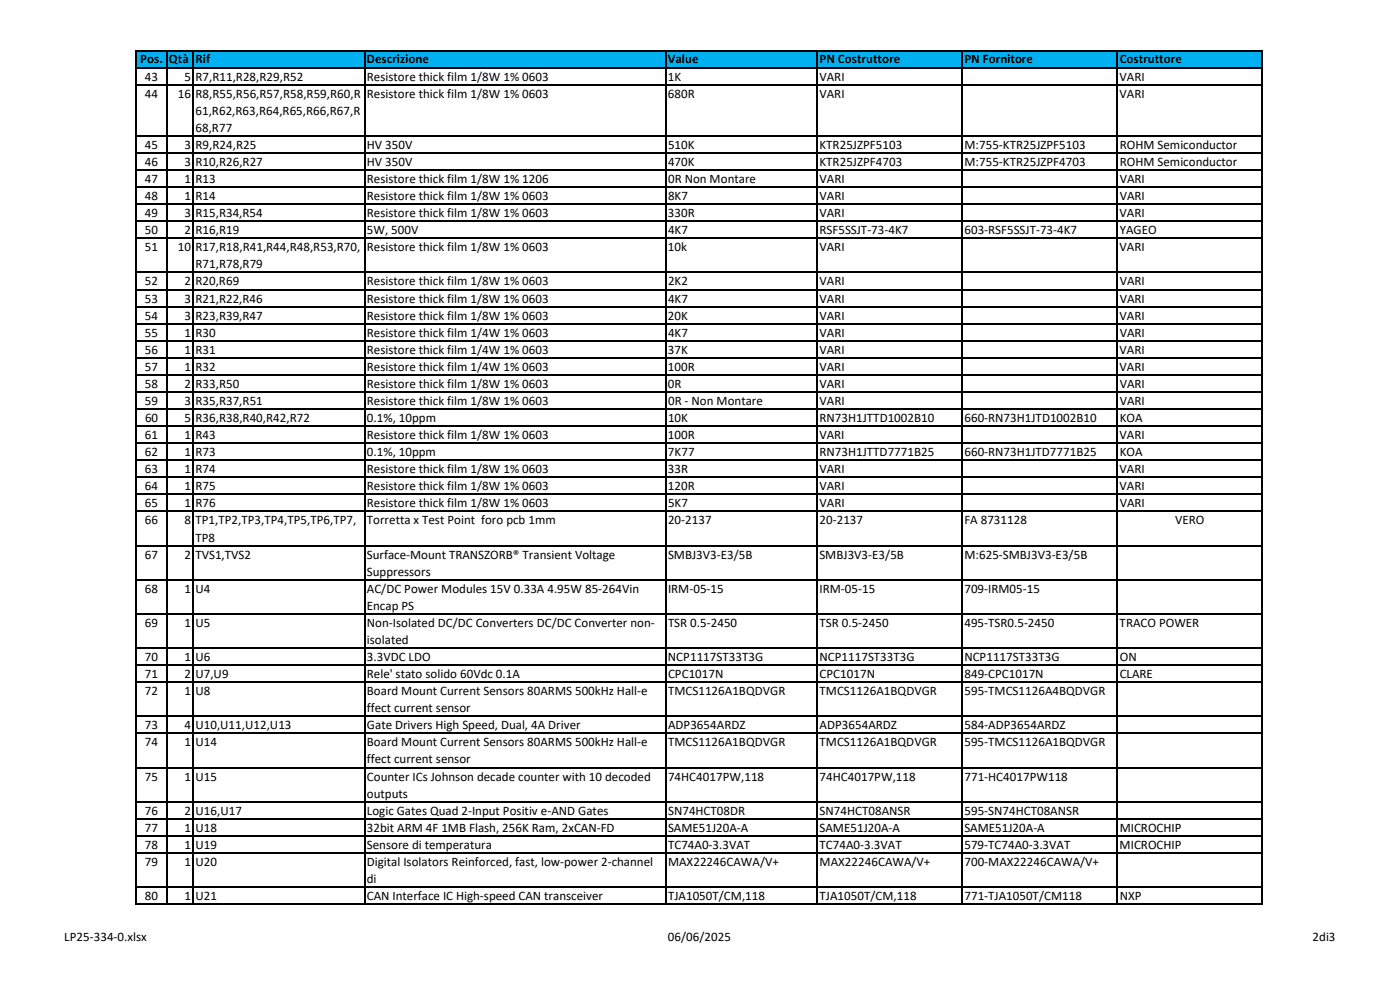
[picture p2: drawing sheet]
<svg xmlns="http://www.w3.org/2000/svg" width="420mm" height="297mm" viewBox="0 0 420 297" stroke-linecap="round" stroke-linejoin="round" font-family="sans-serif">
<defs><g id="words">
<g font-size="3.9">
<text x="42.1" y="19">Pos. Qtà Rif</text>
<text x="110.1" y="19">Descrizione</text>
<text x="200.5" y="19">Value</text>
<text x="245.9" y="19">PN Costruttore</text>
<text x="289.4" y="19">PN Fornitore</text>
<text x="336" y="19">Costruttore</text>
<text x="43.5" y="24.2">43</text>
<text x="43.5" y="29.3">44</text>
<text x="53.4" y="29.3">16 R8,R55,R56,R57,R58,R59,R60,R</text>
<text x="55.4" y="24.2">5 R7,R11,R28,R29,R52</text>
<text x="110.1" y="29.3">Resistore thick film 1/8W 1% 0603</text>
<text x="110.1" y="24.2">Resistore thick film 1/8W 1% 0603</text>
<text x="200.5" y="24.2">1K</text>
<text x="200.5" y="29.3">680R</text>
<text x="245.9" y="29.3">VARI</text>
<text x="245.9" y="24.2">VARI</text>
<text x="336" y="29.3">VARI</text>
<text x="336" y="24.2">VARI</text>
<text x="58.7" y="34.4">61,R62,R63,R64,R65,R66,R67,R</text>
<text x="58.7" y="39.5">68,R77</text>
<text x="43.5" y="44.7">45</text>
<text x="55.4" y="44.7">3 R9,R24,R25</text>
<text x="110.1" y="44.7">HV 350V</text>
<text x="200.5" y="44.7">510K</text>
<text x="245.9" y="44.7">KTR25JZPF5103</text>
<text x="289.4" y="44.7">M:755‐KTR25JZPF5103</text>
<text x="336" y="44.7">ROHM Semiconductor</text>
<text x="43.5" y="49.8">46</text>
<text x="55.4" y="49.8">3 R10,R26,R27</text>
<text x="110.1" y="49.8">HV 350V</text>
<text x="200.5" y="49.8">470K</text>
<text x="245.9" y="49.8">KTR25JZPF4703</text>
<text x="289.4" y="49.8">M:755‐KTR25JZPF4703</text>
<text x="336" y="49.8">ROHM Semiconductor</text>
<text x="43.5" y="54.9">47</text>
<text x="55.4" y="54.9">1 R13</text>
<text x="110.1" y="54.9">Resistore thick film 1/8W 1% 1206</text>
<text x="200.5" y="54.9">0R Non Montare</text>
<text x="245.9" y="54.9">VARI</text>
<text x="336" y="54.9">VARI</text>
<text x="43.5" y="60">48</text>
<text x="43.5" y="65.2">49</text>
<text x="55.4" y="60">1 R14</text>
<text x="55.4" y="65.2">3 R15,R34,R54</text>
<text x="110.1" y="60">Resistore thick film 1/8W 1% 0603</text>
<text x="110.1" y="65.2">Resistore thick film 1/8W 1% 0603</text>
<text x="200.5" y="65.2">330R</text>
<text x="200.5" y="60">8K7</text>
<text x="245.9" y="65.2">VARI</text>
<text x="246" y="60">VARI</text>
<text x="336" y="65.2">VARI</text>
<text x="336" y="60">VARI</text>
<text x="43.5" y="70.3">50</text>
<text x="55.4" y="70.3">2 R16,R19</text>
<text x="110.1" y="70.3">5W, 500V</text>
<text x="200.5" y="70.3">4K7</text>
<text x="246" y="70.3">RSF5SSJT‐73‐4K7</text>
<text x="289.4" y="70.3">603‐RSF5SSJT‐73‐4K7</text>
<text x="336" y="70.3">YAGEO</text>
<text x="43.5" y="75.4">51</text>
<text x="53.4" y="75.4">10 R17,R18,R41,R44,R48,R53,R70,</text>
<text x="110.1" y="75.4">Resistore thick film 1/8W 1% 0603</text>
<text x="200.5" y="75.4">10k</text>
<text x="245.9" y="75.4">VARI</text>
<text x="336" y="75.4">VARI</text>
<text x="58.7" y="80.5">R71,R78,R79</text>
<text x="43.5" y="85.6">52</text>
<text x="55.4" y="85.6">2 R20,R69</text>
<text x="110.1" y="85.6">Resistore thick film 1/8W 1% 0603</text>
<text x="200.5" y="85.6">2K2</text>
<text x="246" y="85.6">VARI</text>
<text x="336" y="85.6">VARI</text>
<text x="43.5" y="90.8">53</text>
<text x="43.5" y="95.9">54</text>
<text x="55.4" y="90.8">3 R21,R22,R46</text>
<text x="55.4" y="95.9">3 R23,R39,R47</text>
<text x="110.1" y="90.8">Resistore thick film 1/8W 1% 0603</text>
<text x="110.1" y="95.9">Resistore thick film 1/8W 1% 0603</text>
<text x="200.5" y="95.9">20K</text>
<text x="200.5" y="90.8">4K7</text>
<text x="245.9" y="95.9">VARI</text>
<text x="246" y="90.8">VARI</text>
<text x="336" y="95.9">VARI</text>
<text x="336" y="90.8">VARI</text>
<text x="43.5" y="101">55</text>
<text x="55.4" y="101">1 R30</text>
<text x="110.1" y="101">Resistore thick film 1/4W 1% 0603</text>
<text x="200.5" y="101">4K7</text>
<text x="246" y="101">VARI</text>
<text x="336" y="101">VARI</text>
<text x="43.5" y="106.1">56</text>
<text x="55.4" y="106.1">1 R31</text>
<text x="110.1" y="106.1">Resistore thick film 1/4W 1% 0603</text>
<text x="200.5" y="106.1">37K</text>
<text x="245.9" y="106.1">VARI</text>
<text x="336" y="106.1">VARI</text>
<text x="43.5" y="111.3">57</text>
<text x="55.4" y="111.3">1 R32</text>
<text x="110.1" y="111.3">Resistore thick film 1/4W 1% 0603</text>
<text x="200.5" y="111.3">100R</text>
<text x="245.9" y="111.3">VARI</text>
<text x="336" y="111.3">VARI</text>
<text x="43.5" y="116.4">58</text>
<text x="55.4" y="116.4">2 R33,R50</text>
<text x="110.1" y="116.4">Resistore thick film 1/8W 1% 0603</text>
<text x="200.5" y="116.4">0R</text>
<text x="245.9" y="116.4">VARI</text>
<text x="336" y="116.4">VARI</text>
<text x="43.5" y="121.5">59</text>
<text x="55.4" y="121.5">3 R35,R37,R51</text>
<text x="110.1" y="121.5">Resistore thick film 1/8W 1% 0603</text>
<text x="200.5" y="121.5">0R ‐ Non Montare</text>
<text x="246" y="121.5">VARI</text>
<text x="336" y="121.5">VARI</text>
<text x="43.5" y="131.7">61</text>
<text x="43.5" y="126.6">60</text>
<text x="55.4" y="131.7">1 R43</text>
<text x="55.4" y="126.6">5 R36,R38,R40,R42,R72</text>
<text x="110.1" y="131.7">Resistore thick film 1/8W 1% 0603</text>
<text x="110.1" y="126.6">0.1%, 10ppm</text>
<text x="200.5" y="131.7">100R</text>
<text x="200.5" y="126.6">10K</text>
<text x="245.9" y="131.7">VARI</text>
<text x="245.9" y="126.6">RN73H1JTTD1002B10</text>
<text x="289.4" y="126.6">660‐RN73H1JTD1002B10</text>
<text x="336" y="131.7">VARI</text>
<text x="336" y="126.6">KOA</text>
<text x="43.5" y="136.9">62</text>
<text x="55.4" y="136.9">1 R73</text>
<text x="110.1" y="136.9">0.1%, 10ppm</text>
<text x="200.5" y="136.9">7K77</text>
<text x="245.9" y="136.9">RN73H1JTTD7771B25</text>
<text x="289.4" y="136.9">660‐RN73H1JTD7771B25</text>
<text x="336" y="136.9">KOA</text>
<text x="43.5" y="142">63</text>
<text x="55.4" y="142">1 R74</text>
<text x="110.1" y="142">Resistore thick film 1/8W 1% 0603</text>
<text x="200.5" y="142">33R</text>
<text x="245.9" y="142">VARI</text>
<text x="336" y="142">VARI</text>
<text x="43.5" y="147.1">64</text>
<text x="55.4" y="147.1">1 R75</text>
<text x="110.1" y="147.1">Resistore thick film 1/8W 1% 0603</text>
<text x="200.5" y="147.1">120R</text>
<text x="245.9" y="147.1">VARI</text>
<text x="336" y="147.1">VARI</text>
<text x="43.5" y="152.2">65</text>
<text x="55.4" y="152.2">1 R76</text>
<text x="110.1" y="152.2">Resistore thick film 1/8W 1% 0603</text>
<text x="200.5" y="152.2">5K7</text>
<text x="246" y="152.2">VARI</text>
<text x="336" y="152.2">VARI</text>
<text x="43.5" y="157.4">66</text>
<text x="55.4" y="157.4">8 TP1,TP2,TP3,TP4,TP5,TP6,TP7,</text>
<text x="110.1" y="157.4">Torretta x Test Point foro pcb 1mm</text>
<text x="200.5" y="157.4">20‐2137</text>
<text x="246" y="157.4">20‐2137</text>
<text x="289.4" y="157.4">FA 8731128</text>
<text x="352.7" y="157.4">VERO</text>
<text x="43.5" y="167.6">67</text>
<text x="55.4" y="167.6">2 TVS1,TVS2</text>
<text x="58.7" y="162.5">TP8</text>
<text x="110.1" y="167.6">Surface‐Mount TRANSZORB® Transient Voltage</text>
<text x="200.5" y="167.6">SMBJ3V3‐E3/5B</text>
<text x="245.9" y="167.6">SMBJ3V3‐E3/5B</text>
<text x="289.4" y="167.6">M:625‐SMBJ3V3‐E3/5B</text>
<text x="110.1" y="172.7">Suppressors</text>
<text x="43.5" y="177.8">68</text>
<text x="55.4" y="177.8">1 U4</text>
<text x="110.1" y="177.8">AC/DC Power Modules 15V 0.33A 4.95W 85‐264Vin</text>
<text x="200.5" y="177.8">IRM‐05‐15</text>
<text x="245.9" y="177.8">IRM‐05‐15</text>
<text x="289.4" y="177.8">709‐IRM05‐15</text>
<text x="110.1" y="183">Encap PS</text>
<text x="43.5" y="188.1">69</text>
<text x="55.4" y="188.1">1 U5</text>
<text x="110.1" y="188.1">Non‐Isolated DC/DC Converters DC/DC Converter non‐</text>
<text x="200.5" y="188.1">TSR 0.5‐2450</text>
<text x="245.9" y="188.1">TSR 0.5‐2450</text>
<text x="289.4" y="188.1">495‐TSR0.5‐2450</text>
<text x="336" y="188.1">TRACO POWER</text>
<text x="110.1" y="193.2">isolated</text>
<text x="43.5" y="198.3">70</text>
<text x="43.5" y="203.5">71</text>
<text x="55.4" y="203.5">2 U7,U9</text>
<text x="55.4" y="198.3">1 U6</text>
<text x="110.1" y="198.3">3.3VDC LDO</text>
<text x="110.1" y="203.5">Rele' stato solido 60Vdc 0.1A</text>
<text x="200.5" y="198.3">NCP1117ST33T3G</text>
<text x="200.5" y="203.5">CPC1017N</text>
<text x="246" y="198.3">NCP1117ST33T3G</text>
<text x="246" y="203.5">CPC1017N</text>
<text x="289.4" y="198.3">NCP1117ST33T3G</text>
<text x="289.5" y="203.5">849‐CPC1017N</text>
<text x="336" y="203.5">CLARE</text>
<text x="336" y="198.3">ON</text>
<text x="43.5" y="208.6">72</text>
<text x="55.4" y="208.6">1 U8</text>
<text x="110.1" y="208.6">Board Mount Current Sensors 80ARMS 500kHz Hall‐e</text>
<text x="200.5" y="208.6">TMCS1126A1BQDVGR</text>
<text x="246" y="208.6">TMCS1126A1BQDVGR</text>
<text x="289.4" y="208.6">595‐TMCS1126A4BQDVGR</text>
<text x="110.1" y="213.7">ffect current sensor</text>
<text x="43.5" y="218.8">73</text>
<text x="55.4" y="218.8">4 U10,U11,U12,U13</text>
<text x="110.1" y="218.8">Gate Drivers High Speed, Dual, 4A Driver</text>
<text x="200.5" y="218.8">ADP3654ARDZ</text>
<text x="246" y="218.8">ADP3654ARDZ</text>
<text x="289.4" y="218.8">584‐ADP3654ARDZ</text>
<text x="43.5" y="223.9">74</text>
<text x="55.4" y="223.9">1 U14</text>
<text x="110.1" y="223.9">Board Mount Current Sensors 80ARMS 500kHz Hall‐e</text>
<text x="200.5" y="223.9">TMCS1126A1BQDVGR</text>
<text x="246" y="223.9">TMCS1126A1BQDVGR</text>
<text x="289.4" y="223.9">595‐TMCS1126A1BQDVGR</text>
<text x="110.1" y="229.1">ffect current sensor</text>
<text x="43.5" y="234.2">75</text>
<text x="55.4" y="234.2">1 U15</text>
<text x="110.1" y="234.2">Counter ICs Johnson decade counter with 10 decoded</text>
<text x="110.1" y="239.3">outputs</text>
<text x="200.5" y="234.2">74HC4017PW,118</text>
<text x="246" y="234.2">74HC4017PW,118</text>
<text x="289.5" y="234.2">771‐HC4017PW118</text>
<text x="43.5" y="244.4">76</text>
<text x="55.4" y="244.4">2 U16,U17</text>
<text x="110.1" y="244.4">Logic Gates Quad 2‐Input Positiv e‐AND Gates</text>
<text x="200.5" y="244.4">SN74HCT08DR</text>
<text x="246" y="244.4">SN74HCT08ANSR</text>
<text x="289.5" y="244.4">595‐SN74HCT08ANSR</text>
<text x="43.5" y="249.6">77</text>
<text x="55.4" y="249.6">1 U18</text>
<text x="110.1" y="249.6">32bit ARM 4F 1MB Flash, 256K Ram, 2xCAN‐FD</text>
<text x="200.5" y="249.6">SAME51J20A‐A</text>
<text x="245.9" y="249.6">SAME51J20A‐A</text>
<text x="289.4" y="249.6">SAME51J20A‐A</text>
<text x="336" y="249.6">MICROCHIP</text>
<text x="43.5" y="254.7">78</text>
<text x="55.4" y="254.7">1 U19</text>
<text x="110.1" y="254.7">Sensore di temperatura</text>
<text x="200.5" y="254.7">TC74A0‐3.3VAT</text>
<text x="245.9" y="254.7">TC74A0‐3.3VAT</text>
<text x="289.4" y="254.7">579‐TC74A0‐3.3VAT</text>
<text x="336" y="254.7">MICROCHIP</text>
<text x="43.5" y="259.8">79</text>
<text x="55.4" y="259.8">1 U20</text>
<text x="110.1" y="259.8">Digital Isolators Reinforced, fast, low‐power 2‐channel</text>
<text x="200.5" y="259.8">MAX22246CAWA/V+</text>
<text x="246" y="259.8">MAX22246CAWA/V+</text>
<text x="289.4" y="259.8">700‐MAX22246CAWA/V+</text>
<text x="110.1" y="264.9">di</text>
<text x="43.5" y="270">80</text>
<text x="55.4" y="270">1 U21</text>
<text x="110.1" y="270">CAN Interface IC High‐speed CAN transceiver</text>
<text x="200.5" y="270">TJA1050T/CM,118</text>
<text x="246" y="270">TJA1050T/CM,118</text>
<text x="289.4" y="270">771‐TJA1050T/CM118</text>
<text x="336" y="270">NXP</text>
<text x="19.3" y="282.3">LP25‐334‐0.xlsx</text>
<text x="200.4" y="282.3">06/06/2025</text>
<text x="393.9" y="282.3">2di3</text>
</g>
</g></defs>
<path d="M41.1 15.3h337.8v5h-337.8z" fill="#00b0f0"/>
<g fill="none" stroke="#000" stroke-width=".34">
<path d="M40.9 15v256.4M41.1 15.2h337.9M50 15.3v256.1M58 15.3v256.1M109.4 15.3v256.1M199.8 15.3v256.1M245.3 15.3v256.1M288.7 15.3v256.1M335.4 15.3v256.1M378.8 15.3v256.1M41.1 20.3h337.9M41.1 25.4h337.9"/>
<path d="M41.1 40.8h337.9M41.1 45.9h337.9M41.1 51h337.9M41.1 56.1h337.9M41.1 61.3h337.9M41.1 66.4h337.9M41.1 71.5h337.9M41.1 81.7h337.9M41.1 86.9h337.9M41.1 92h337.9M41.1 97.1h337.9M41.1 102.2h337.9"/>
<path d="M41.1 107.4h337.9M41.1 112.5h337.9M41.1 117.6h337.9M41.1 122.7h337.9M41.1 127.8h337.9M41.1 133h337.9M41.1 138.1h337.9M41.1 143.2h337.9M41.1 148.3h337.9M41.1 153.5h337.9M41.1 163.7h337.9M41.1 173.9h337.9"/>
<path d="M41.1 184.2h337.9M41.1 194.4h337.9M41.1 199.6h337.9M41.1 204.7h337.9M41.1 214.9h337.9M41.1 220h337.9M41.1 230.3h337.9M41.1 240.5h337.9M41.1 245.7h337.9M41.1 250.8h337.9M41.1 255.9h337.9M41.1 266.1h337.9"/>
<path d="M41.1 271.3h337.9"/>
</g>
<use href="#words"/>
</svg>
